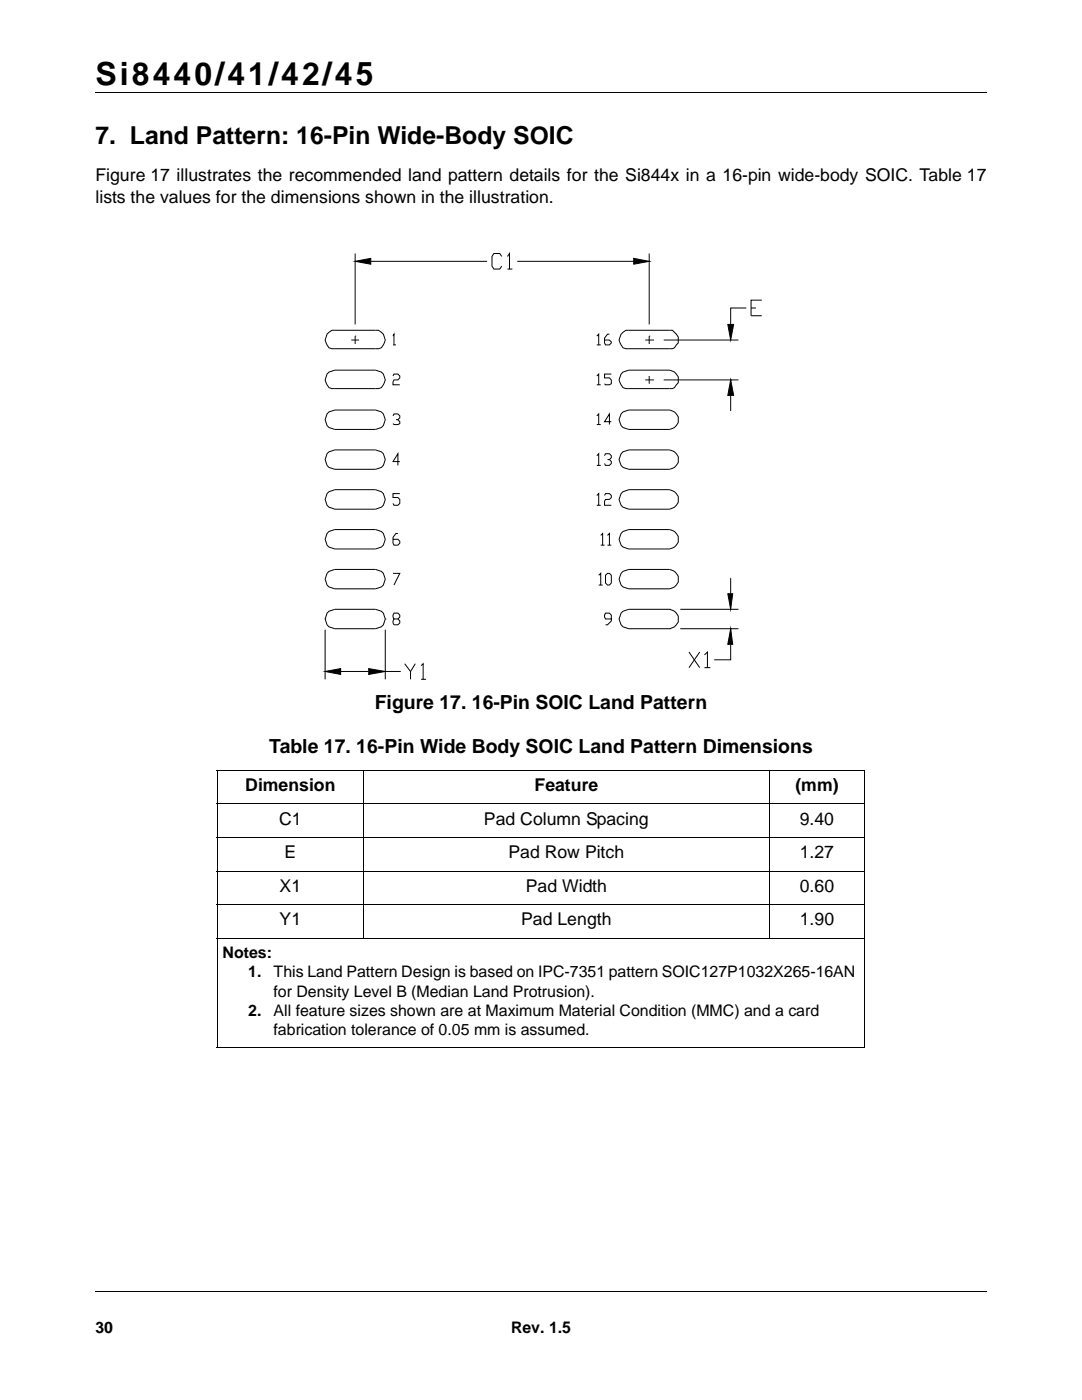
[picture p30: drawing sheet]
<svg xmlns="http://www.w3.org/2000/svg" width="216mm" height="279mm" viewBox="0 0 216 279" stroke-linecap="round" stroke-linejoin="round" font-family="sans-serif">
<defs><g id="words">
<text font-size="6.3" x="19" y="16.9">Si8440/41/42/45</text>
<text font-size="4.9" x="19" y="28.7">7. Land Pattern: 16-Pin Wide-Body SOIC</text>
<g font-size="3.9">
<text x="74.8" y="141.5">Figure 17. 16-Pin SOIC Land Pattern</text>
<text x="53.7" y="150.3">Table 17. 16-Pin Wide Body SOIC Land Pattern Dimensions</text>
</g>
<g font-size="3.5">
<text x="19" y="36.2">Figure 17 illustrates the recommended land pattern details for the Si844x in a 16-pin wide-body SOIC. Table 17</text>
<text x="19.1" y="40.5">lists the values for the dimensions shown in the illustration.</text>
<text x="48.9" y="157.8">Dimension</text>
<text x="106.7" y="157.8">Feature</text>
<text x="158.7" y="157.8">(mm)</text>
<text x="55.7" y="164.6">C1</text>
<text x="96.6" y="164.6">Pad Column Spacing</text>
<text x="159.6" y="164.6">9.40</text>
<text x="56.8" y="171.2">E</text>
<text x="101.5" y="171.2">Pad Row Pitch</text>
<text x="159.6" y="171.2">1.27</text>
<text x="55.8" y="178">X1</text>
<text x="104.9" y="178">Pad Width</text>
<text x="159.6" y="178">0.60</text>
<text x="55.8" y="184.7">Y1</text>
<text x="104" y="184.7">Pad Length</text>
<text x="159.6" y="184.7">1.90</text>
</g>
<g font-size="3.2">
<text x="44.4" y="191.1">Notes:</text>
<text x="49.5" y="195">1.</text>
<text x="54.6" y="195">This Land Pattern Design is based on IPC-7351 pattern SOIC127P1032X265-16AN</text>
<text x="49.5" y="202.8">2.</text>
<text x="54.6" y="198.9">for Density Level B (Median Land Protrusion).</text>
<text x="54.6" y="202.8">All feature sizes shown are at Maximum Material Condition (MMC) and a card</text>
<text x="54.6" y="206.7">fabrication tolerance of 0.05 mm is assumed.</text>
<text x="19" y="266">30</text>
<text x="102" y="266">Rev. 1.5</text>
</g>
</g></defs>
<path d="M19 18.4h177.8M19.1 257.8h177.8" fill="none" stroke="#000" stroke-width=".2"/>
<path d="M166.6 259.6h30.7v14.7h-30.7z" fill="#fff"/>
<path d="M43.3 153.7h129.3M43.4 153.8v55.2M72.5 153.6v33.7M153.5 153.6v33.7M172.5 153.8v55.2M43.3 160.4h129.3M43.3 167.1h129.3M43.3 173.8h129.3M43.3 180.5h129.3M43.3 187.2h129.3M43.3 209.1h129.3" fill="none" stroke="#000" stroke-width=".2"/>
<path d="M61.2 46.7h93.5v90.6h-93.5z" fill="#fff"/>
<g fill="none" stroke="#000" stroke-width=".2">
<path d="M70.9 52.2l3.1-.6v1.1zM70.9 50.6v14.1M74 52.2h23.2M100.1 51.2l-.4-.6h-1.1l-.4 .6v1.9l.4 .6h1.1l.4-.6M101.3 51.2l.4-.6v3.1M101.3 53.7h.9M103.2 52.2h23.2M126.4 51.6l3.1 .6-3.1 .5zM129.5 52.2h.1M129.5 50.6v14.1M152 59.9h-2.1v3.1h2.1M65.3 66.7l.9-.8h8.7a1.85 1.85 0 0 1 1.7 1 1.85 1.85 0 0 1-.1 1.9l-.4 .6-.6 .2h-8.7a1.36 1.36 0 0 1-1.7-1.2l-.2-.5z"/>
<path d="M65.6 74.3l1.2-.4h8.1a1.99 1.99 0 0 1 1.8 1.3 1.99 1.99 0 0 1-.6 2.2l-.6 .2h-8.7a1.36 1.36 0 0 1-1.7-1.2l-.2-.6 .4-1.1zM70.1 67.9h1.5M70.9 67.1h.1M70.9 67.1v1.5M78.4 67.1l.2-.4v2.1M78.4 75l.2-.3h.8l.4 .3v.4l-.4 .4h-.8l-.2 .4v.6h1.4M78.4 68.8h.6M119.1 67.1l.4-.4v2.1M119.1 75l.4-.3v2.1M119.1 68.8h.8M119.1 76.8h.8M121.6 66.7h-.4l-.6 .8v.9l.2 .4h.8l.4-.4v-.2l-.4-.3h-1"/>
<path d="M122 74.7h-1.4v.7h1l.4 .4v.8l-.4 .2h-.8l-.2-.2M123.9 66.7l1-.8h9.3l1.1 1.4v1.1l-.7 1-.4 .2h-8.7a1.39 1.39 0 0 1-1.8-1.2l-.2-.5zM124.3 74.3l1.2-.4h8.1a2.03 2.03 0 0 1 1.7 2.5l-.7 1-.4 .2h-8.7a1.39 1.39 0 0 1-1.8-1.2l-.2-.6 .4-1.1zM128.8 67.9h1.5M128.8 75.8h1.5M129.5 67.1h.1M129.5 67.1v1.5M129.5 75v1.6M130.3 67.9h.1M130.3 75.8h.1M132.4 67.9h14.9M132.4 75.8h14.9"/>
<path d="M145.2 64.7h1.2l-.6 3.2zM145.8 75.8h.1M145.8 78.9v3.1M145.8 75.8l.6 3.1h-1.2zM148.9 61.5h-3.1v3.2M149.9 61.5h.9M65.3 98.5l.3-.4 1.2-.4h8.1a1.99 1.99 0 0 1 1.8 1.4 1.99 1.99 0 0 1-.6 2.1l-1.2 .4h-8.1l-1.2-.4-.3-.4-.4-1.1zM65.3 90.6l.3-.4 1.2-.4h8.1l.6 .2a1.8 1.8 0 0 1 1.4 1.7 1.8 1.8 0 0 1-1.4 1.8l-.6 .2h-8.1l-1.2-.4-.3-.4-.4-1.2zM65.6 82.2l1.2-.4h8.1l1.2 .4 .4 .4a2.24 2.24 0 0 1-.4 2.7l-1.2 .4h-8.1l-1.2-.4-.3-.4-.4-1.1 .4-1.2zM78.4 83l.2-.4h.8l.4 .4v.4l-.4 .4h-.4M79.4 83.8l.4 .4v.3l-.4 .2h-.8l-.2-.2M79.8 92.1h-1.4l1-1.5v2.3"/>
<path d="M79.8 98.5h-1.4v.8h1l.4 .4v.8l-.4 .3h-.8l-.2-.3M119.1 83l.4-.4v2.1M119.1 91l.4-.4v2.3M119.1 98.9l.4-.4v2.3M119.1 84.7h.8M119.1 92.9h.8M120.6 91l.2-.4h.8l.4 .4v.3l-.4 .4h-.4M120.6 98.9l.2-.4h.8l.4 .4v.4l-.4 .4h-.8l-.2 .4v.7h1.4M121.6 91.7l.4 .4v.4l-.4 .4h-.8l-.2-.4M122 84.2h-1.4l1-1.6v2.1M123.9 98.5l.4-.4 1.2-.4h8.1a1.96 1.96 0 0 1 1.7 1.4 1.96 1.96 0 0 1-.7 2.1l-1 .4h-8.1l-1.2-.4-.4-.4a1.89 1.89 0 0 1 0-2.3zM123.9 90.6l.4-.4 1.2-.4h8.1a1.95 1.95 0 0 1 1.7 1.4 1.95 1.95 0 0 1-.7 2.1l-1 .4h-8.1l-.6-.2a1.67 1.67 0 0 1-1.2-2.4z"/>
<path d="M124.3 82.2l1.2-.4h8.1a1.96 1.96 0 0 1 1.7 1.4 1.96 1.96 0 0 1-.7 2.1l-1 .4h-8.1a1.99 1.99 0 0 1-1.8-1.4 1.99 1.99 0 0 1 .6-2.1zM65.6 114l1.2-.4h8.1a1.94 1.94 0 0 1 2 2 1.94 1.94 0 0 1-2 1.9h-8.1l-1.2-.4-.3-.3-.4-1.2 .4-1.2zM65.6 106.1l1.2-.4h8.1a1.94 1.94 0 0 1 2 1.9 1.94 1.94 0 0 1-2 2h-8.1l-1.2-.4-.3-.4-.4-1.2 .4-1.1zM78.4 114.4h1.4l-1.2 2.4M79.4 106.5h-.4l-.6 .7v1.2l.2 .4h.8l.4-.4v-.4l-.4-.4h-1M119.1 100.8h.8M119.5 114.8l.4-.4v2.4M119.5 116.8h.7M119.9 106.8l.3-.3v2.3M119.9 108.8h.7M120.8 114.8l.4-.4h.4l.4 .4v1.6l-.4 .4h-.4l-.4-.4zM121.2 106.8l.4-.3v2.3"/>
<path d="M121.2 108.8h.8M124.3 114l1.2-.4h8.1a1.96 1.96 0 0 1 1.7 1.5 1.96 1.96 0 0 1-.7 2l-1 .4h-8.1a1.99 1.99 0 0 1-1.8-1.3 1.99 1.99 0 0 1 .6-2.2zM124.3 106.1l1.2-.4h8.1a1.96 1.96 0 0 1 1.7 1.4 1.96 1.96 0 0 1-.7 2.1l-1 .4h-8.1a1.99 1.99 0 0 1-1.8-1.4 1.99 1.99 0 0 1 .6-2.1zM145.2 118.5h1l-.4 3.1zM145.8 115.4v3.1M64.9 123.5h.1M64.9 125.7v9.9M64.9 134l3.1-.6v1.2zM65.3 122.4l.3-.4 1.2-.4h8.1l.6 .2a1.8 1.8 0 0 1 1.4 1.7 1.8 1.8 0 0 1-1.4 1.8l-.6 .2h-8.1l-1.2-.4-.3-.4-.4-1.2zM68 134h5.6M73.6 133.4l3.3 .6-3.3 .6zM76.9 123.5h.1"/>
<path d="M76.9 134h.1M76.9 125.7v9.9M76.9 134h3.1M78.6 123.5l-.2-.4 .2-.7h.8l.4 .4v.3l-.4 .4h-.8l-.2 .4 .2 .8h.8l.4-.4v-.4l-.4-.4M80.8 132.5l1.1 1.5v1.6M82.9 132.5l-1 1.5M84 132.8l.4-.3v3.1M84 135.6h1M122 123.5h-1.2l-.2-.4 .2-.7h.8l.4 .4v1.1l-.8 .8h-.4M133.6 121.6h-8.1a1.94 1.94 0 0 0-2 1.9 1.94 1.94 0 0 0 2 2h8.1M133.6 121.6a1.95 1.95 0 0 1 1.7 1.4 1.95 1.95 0 0 1-.7 2.1l-1 .4M133.6 121.6h.1"/>
<path d="M133.6 125.5h.1M135.7 125.5h11.6M135.7 121.6h11.6M137.5 130.1l2.1 3.1M139.6 130.1l-2.1 3.1M140.6 130.7l.6-.6v3.1M140.6 133.2h1.1M145.8 128.6v3.1h-3.3M145.8 125.5h.1M145.8 125.5l.4 3.1h-1z"/>
</g>
<path d="M70.9 52.2l3.1-.6v1.1zM126.4 51.6l3.1 .6-3.1 .5zM145.8 75.8l.6 3.1h-1.2zM145.2 64.7h1.2l-.6 3.2zM145.2 118.5h1l-.4 3.1zM64.9 134l3.1-.6v1.2zM73.6 133.4l3.3 .6-3.3 .6zM145.8 125.5l.4 3.1h-1z" fill="#000"/>
<use href="#words"/>
</svg>
